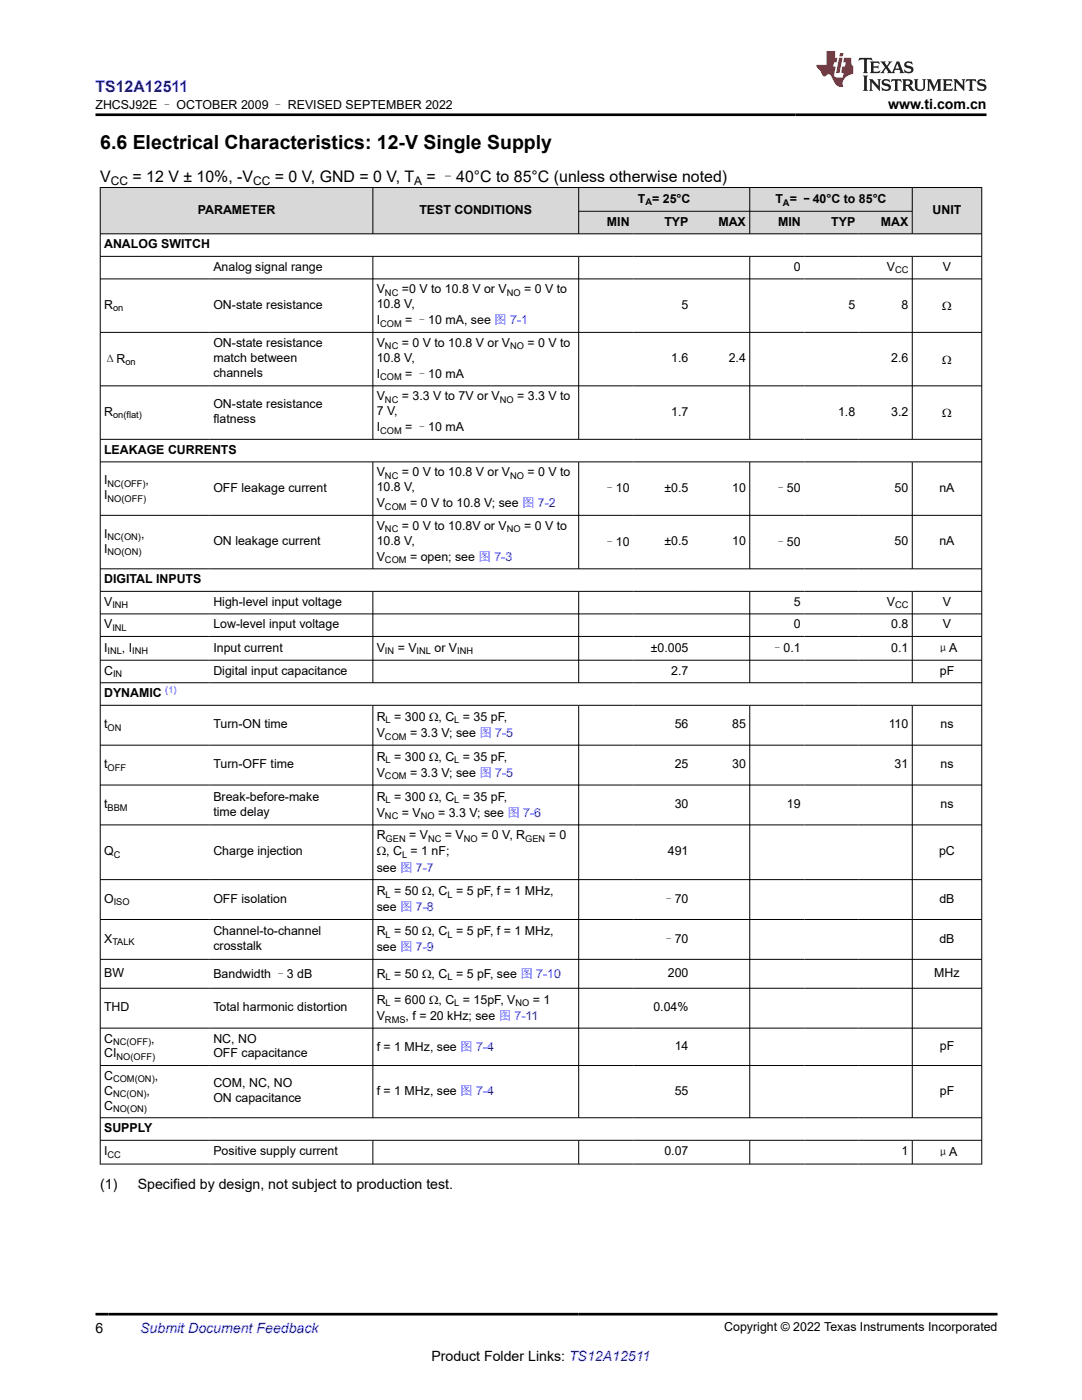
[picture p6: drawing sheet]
<svg xmlns="http://www.w3.org/2000/svg" width="216mm" height="279mm" viewBox="0 0 216 279" stroke-linecap="round" stroke-linejoin="round" font-family="sans-serif">
<defs><g id="words">
<text font-size="3.9" x="20" y="29.8">6.6 Electrical Characteristics: 12-V Single Supply</text>
<text font-size="3.2" fill="#00f" x="19" y="18.3">TS12A12511</text>
<g font-size="3.2">
<text x="20" y="36.3">V</text>
<text x="26.4" y="36.3">= 12 V ± 10%, -V</text>
<text x="54.8" y="36.3">= 0 V, GND = 0 V, T</text>
<text x="85.1" y="36.3">= –40°C to 85°C (unless otherwise noted)</text>
</g>
<g font-size="2.8">
<text x="177.2" y="21.7">www.ti.com.cn</text>
<text x="20" y="237.4">(1)</text>
<text x="27.5" y="237.4">Specified by design, not subject to production test.</text>
<text x="19" y="266">6</text>
<text x="86.1" y="271.7">Product Folder Links: TS12A12511</text>
</g>
<text font-size="2.8" fill="#00f" x="28" y="266">Submit Document Feedback</text>
<g font-size="2.5">
<text x="19" y="21.8">ZHCSJ92E – OCTOBER 2009 – REVISED SEPTEMBER 2022</text>
<text x="127.3" y="40.4">T = 25°C</text>
<text x="154.7" y="40.6">T = –40°C to 85°C</text>
<text x="39.5" y="42.7">PARAMETER</text>
<text x="83.7" y="42.7">TEST CONDITIONS</text>
<text x="121.1" y="45.1">MIN</text>
<text x="132.6" y="45.1">TYP</text>
<text x="143.3" y="45.1">MAX</text>
<text x="155.3" y="45.1">MIN</text>
<text x="165.9" y="45.1">TYP</text>
<text x="175.8" y="45.1">MAX</text>
<text x="186.1" y="42.7">UNIT</text>
<text x="20.8" y="49.6">ANALOG SWITCH</text>
<text x="42.6" y="54.1">Analog signal range</text>
<text x="75.2" y="58.5">V</text>
<text x="80.2" y="58.5">=0 V to 10.8 V or V</text>
<text x="104.6" y="58.5">= 0 V to</text>
<text x="158.4" y="54.1">0</text>
<text x="176.9" y="54.1">V</text>
<text x="188.1" y="54.1">V</text>
<text x="20.8" y="61.6">R</text>
<text x="42.6" y="61.6">ON-state resistance</text>
<text x="75.2" y="61.5">10.8 V,</text>
<text x="75.2" y="64.7">I</text>
<text x="80.9" y="64.7">= –10 mA, see 图 7-1</text>
<text x="136" y="61.6">5</text>
<text x="169.3" y="61.6">5</text>
<text x="179.9" y="61.6">8</text>
<text x="188" y="61.9">Ω</text>
<text x="42.6" y="69.3">ON-state resistance</text>
<text x="75.2" y="69.2">V</text>
<text x="80.2" y="69.2">= 0 V to 10.8 V or V</text>
<text x="105.3" y="69.2">= 0 V to</text>
<text x="20.8" y="72.4">ΔR</text>
<text x="42.6" y="72.3">match between</text>
<text x="42.6" y="75.3">channels</text>
<text x="75.2" y="72.2">10.8 V,</text>
<text x="75.2" y="75.4">I</text>
<text x="80.9" y="75.4">= –10 mA</text>
<text x="133.9" y="72.3">1.6</text>
<text x="145.4" y="72.3">2.4</text>
<text x="177.8" y="72.3">2.6</text>
<text x="188" y="72.6">Ω</text>
<text x="20.8" y="83">R</text>
<text x="42.6" y="81.5">ON-state resistance</text>
<text x="75.2" y="82.9">7 V,</text>
<text x="75.2" y="79.9">V</text>
<text x="80.2" y="79.9">= 3.3 V to 7V or V</text>
<text x="103.2" y="79.9">= 3.3 V to</text>
<text x="133.9" y="83">1.7</text>
<text x="167.2" y="83">1.8</text>
<text x="177.8" y="83">3.2</text>
<text x="188" y="83.2">Ω</text>
<text x="42.6" y="84.5">flatness</text>
<text x="75.2" y="86.1">I</text>
<text x="80.9" y="86.1">= –10 mA</text>
<text x="20.8" y="90.6">LEAKAGE CURRENTS</text>
<text x="75.2" y="95.1">V</text>
<text x="80.2" y="95.1">= 0 V to 10.8 V or V</text>
<text x="105.3" y="95.1">= 0 V to</text>
<text x="20.8" y="99.6">I</text>
<text x="20.8" y="96.7">I</text>
<text x="29.1" y="96.7">,</text>
<text x="42.6" y="98.2">OFF leakage current</text>
<text x="75.2" y="98">10.8 V,</text>
<text x="75.2" y="101.2">V</text>
<text x="81.8" y="101.2">= 0 V to 10.8 V; see 图 7-2</text>
<text x="120.4" y="98.3">–10</text>
<text x="132.6" y="98.2">±0.5</text>
<text x="146.1" y="98.2">10</text>
<text x="154.6" y="98.3">–50</text>
<text x="178.5" y="98.2">50</text>
<text x="187.5" y="98.2">nA</text>
<text x="20.8" y="107.3">I</text>
<text x="28.1" y="107.3">,</text>
<text x="75.2" y="105.7">V</text>
<text x="80.2" y="105.7">= 0 V to 10.8V or V</text>
<text x="104.6" y="105.7">= 0 V to</text>
<text x="20.8" y="110.3">I</text>
<text x="42.6" y="108.8">ON leakage current</text>
<text x="75.2" y="108.7">10.8 V,</text>
<text x="75.2" y="111.9">V</text>
<text x="81.8" y="111.9">= open; see 图 7-3</text>
<text x="120.4" y="108.9">–10</text>
<text x="132.6" y="108.8">±0.5</text>
<text x="146.1" y="108.8">10</text>
<text x="154.6" y="108.9">–50</text>
<text x="178.5" y="108.8">50</text>
<text x="187.5" y="108.8">nA</text>
<text x="20.8" y="116.4">DIGITAL INPUTS</text>
<text x="20.8" y="120.9">V</text>
<text x="20.8" y="125.4">V</text>
<text x="42.6" y="120.9">High-level input voltage</text>
<text x="42.6" y="125.4">Low-level input voltage</text>
<text x="158.4" y="120.9">5</text>
<text x="158.4" y="125.4">0</text>
<text x="176.9" y="120.9">V</text>
<text x="177.8" y="125.4">0.8</text>
<text x="188.1" y="120.9">V</text>
<text x="188.1" y="125.4">V</text>
<text x="20.8" y="130">I</text>
<text x="24.3" y="130">, I</text>
<text x="42.6" y="130">Input current</text>
<text x="75.2" y="130">V</text>
<text x="79.4" y="130">= V</text>
<text x="86.7" y="130">or V</text>
<text x="129.8" y="130">±0.005</text>
<text x="153.9" y="130.2">–0.1</text>
<text x="177.8" y="130">0.1</text>
<text x="186.9" y="130.2">μA</text>
<text x="20.8" y="134.6">C</text>
<text x="42.6" y="134.6">Digital input capacitance</text>
<text x="133.9" y="134.6">2.7</text>
<text x="187.5" y="134.6">pF</text>
<text x="20.8" y="139.1">DYNAMIC</text>
<text x="75.2" y="143.9">R = 300 Ω, C = 35 pF,</text>
<text x="20.8" y="145.4">t</text>
<text x="42.6" y="145.4">Turn-ON time</text>
<text x="75.2" y="147.1">V</text>
<text x="81.8" y="147.1">= 3.3 V; see 图 7-5</text>
<text x="134.6" y="145.4">56</text>
<text x="146.1" y="145.4">85</text>
<text x="177.3" y="145.4">110</text>
<text x="187.7" y="145.4">ns</text>
<text x="20.8" y="153.3">t</text>
<text x="42.6" y="153.3">Turn-OFF time</text>
<text x="75.2" y="151.9">R = 300 Ω, C = 35 pF,</text>
<text x="75.2" y="155.1">V</text>
<text x="81.8" y="155.1">= 3.3 V; see 图 7-5</text>
<text x="134.6" y="153.3">25</text>
<text x="146.1" y="153.3">30</text>
<text x="178.5" y="153.3">31</text>
<text x="187.7" y="153.3">ns</text>
<text x="20.8" y="161.3">t</text>
<text x="42.6" y="159.8">Break-before-make</text>
<text x="75.2" y="159.8">R = 300 Ω, C = 35 pF,</text>
<text x="134.6" y="161.3">30</text>
<text x="157" y="161.3">19</text>
<text x="187.7" y="161.3">ns</text>
<text x="42.6" y="162.8">time delay</text>
<text x="75.2" y="163">V</text>
<text x="75.2" y="167.5">R</text>
<text x="80.2" y="163">= V</text>
<text x="81.7" y="167.5">= V</text>
<text x="87.4" y="163">= 3.3 V; see 图 7-6</text>
<text x="88.8" y="167.5">= V</text>
<text x="96" y="167.5">= 0 V, R</text>
<text x="109.5" y="167.5">= 0</text>
<text x="20.8" y="170.7">Q</text>
<text x="42.6" y="170.7">Charge injection</text>
<text x="75.2" y="170.7">Ω, C = 1 nF;</text>
<text x="75.2" y="173.9">see 图 7-7</text>
<text x="133.3" y="170.7">491</text>
<text x="187.4" y="170.7">pC</text>
<text x="75.2" y="178.7">R = 50 Ω, C = 5 pF, f = 1 MHz,</text>
<text x="20.8" y="180.2">O</text>
<text x="42.6" y="180.2">OFF isolation</text>
<text x="75.2" y="181.9">see 图 7-8</text>
<text x="132.2" y="180.3">–70</text>
<text x="187.5" y="180.2">dB</text>
<text x="20.8" y="188.1">X</text>
<text x="42.6" y="186.6">Channel-to-channel</text>
<text x="42.6" y="189.6">crosstalk</text>
<text x="75.2" y="186.6">R = 50 Ω, C = 5 pF, f = 1 MHz,</text>
<text x="75.2" y="189.9">see 图 7-9</text>
<text x="132.2" y="188.2">–70</text>
<text x="187.5" y="188.1">dB</text>
<text x="20.8" y="195">BW</text>
<text x="42.6" y="195.1">Bandwidth –3 dB</text>
<text x="75.2" y="195.1">R = 50 Ω, C = 5 pF, see 图 7-10</text>
<text x="133.3" y="195">200</text>
<text x="186.4" y="195">MHz</text>
<text x="20.8" y="201.8">THD</text>
<text x="42.6" y="201.8">Total harmonic distortion</text>
<text x="75.2" y="200.4">R = 600 Ω, C = 15pF, V</text>
<text x="75.2" y="203.6">V</text>
<text x="80.9" y="203.6">, f = 20 kHz; see 图 7-11</text>
<text x="106.3" y="200.4">= 1</text>
<text x="130.4" y="201.8">0.04%</text>
<text x="20.8" y="208.1">C</text>
<text x="30.2" y="208.1">,</text>
<text x="42.6" y="208.1">NC, NO</text>
<text x="75.2" y="209.7">f = 1 MHz, see 图 7-4</text>
<text x="134.6" y="209.6">14</text>
<text x="187.5" y="209.6">pF</text>
<text x="20.8" y="211">CI</text>
<text x="20.8" y="215.5">C</text>
<text x="30.9" y="215.5">,</text>
<text x="42.6" y="211">OFF capacitance</text>
<text x="20.8" y="218.5">C</text>
<text x="20.8" y="221.5">C</text>
<text x="29.2" y="218.5">,</text>
<text x="42.6" y="217">COM, NC, NO</text>
<text x="42.6" y="220">ON capacitance</text>
<text x="75.2" y="218.6">f = 1 MHz, see 图 7-4</text>
<text x="134.6" y="218.5">55</text>
<text x="187.5" y="218.5">pF</text>
<text x="20.8" y="226">SUPPLY</text>
<text x="20.8" y="230.6">I</text>
<text x="42.6" y="230.6">Positive supply current</text>
<text x="132.6" y="230.6">0.07</text>
<text x="179.9" y="230.6">1</text>
<text x="186.9" y="230.7">μA</text>
<text x="144.5" y="265.7">Copyright © 2022 Texas Instruments Incorporated</text>
</g>
<g font-size="2.4">
<text x="22.1" y="36.9">CC</text>
<text x="50.5" y="36.9">CC</text>
<text x="82.7" y="36.9">A</text>
</g>
<g font-size="1.9">
<text x="128.8" y="40.9">A</text>
<text x="156.2" y="41.1">A</text>
<text x="76.8" y="59">NC</text>
<text x="101.1" y="59">NO</text>
<text x="178.6" y="54.5">CC</text>
<text x="22.6" y="62.1">on</text>
<text x="75.9" y="65.2">COM</text>
<text x="76.8" y="69.7">NC</text>
<text x="101.8" y="69.7">NO</text>
<text x="25" y="72.9">on</text>
<text x="75.9" y="75.9">COM</text>
<text x="22.6" y="83.5">on(flat)</text>
<text x="76.8" y="80.4">NC</text>
<text x="99.7" y="80.4">NO</text>
<text x="75.9" y="86.6">COM</text>
<text x="76.8" y="95.6">NC</text>
<text x="101.8" y="95.6">NO</text>
<text x="21.5" y="97.2">NC(OFF)</text>
<text x="21.5" y="100.1">NO(OFF)</text>
<text x="76.8" y="101.7">COM</text>
<text x="21.5" y="107.8">NC(ON)</text>
<text x="76.8" y="106.2">NC</text>
<text x="101.1" y="106.2">NO</text>
<text x="21.5" y="110.8">NO(ON)</text>
<text x="76.8" y="112.4">COM</text>
<text x="22.4" y="121.4">INH</text>
<text x="22.4" y="125.9">INL</text>
<text x="178.6" y="121.4">CC</text>
<text x="21.5" y="130.5">INL</text>
<text x="26.4" y="130.5">INH</text>
<text x="76.8" y="130.5">IN</text>
<text x="83.1" y="130.5">INL</text>
<text x="91.2" y="130.5">INH</text>
<text x="22.6" y="135.1">IN</text>
<text x="21.5" y="145.9">ON</text>
<text x="76.8" y="147.6">COM</text>
<text x="77" y="144.4">L</text>
<text x="90.7" y="144.4">L</text>
<text x="21.5" y="153.8">OFF</text>
<text x="76.8" y="155.6">COM</text>
<text x="77" y="152.3">L</text>
<text x="90.7" y="152.3">L</text>
<text x="21.5" y="161.8">BBM</text>
<text x="77" y="160.3">L</text>
<text x="90.7" y="160.3">L</text>
<text x="76.8" y="163.5">NC</text>
<text x="84" y="163.5">NO</text>
<text x="22.7" y="171.2">C</text>
<text x="77" y="168">GEN</text>
<text x="80.2" y="171.2">L</text>
<text x="85.4" y="168">NC</text>
<text x="92.6" y="168">NO</text>
<text x="104.8" y="168">GEN</text>
<text x="77" y="179.2">L</text>
<text x="89.3" y="179.2">L</text>
<text x="22.7" y="180.7">ISO</text>
<text x="22.4" y="188.6">TALK</text>
<text x="77" y="187.1">L</text>
<text x="89.3" y="187.1">L</text>
<text x="77" y="195.6">L</text>
<text x="89.3" y="195.6">L</text>
<text x="77" y="200.9">L</text>
<text x="90.7" y="200.9">L</text>
<text x="102.9" y="200.9">NO</text>
<text x="22.6" y="208.6">NC(OFF)</text>
<text x="76.8" y="204.1">RMS</text>
<text x="23.2" y="211.5">NO(OFF)</text>
<text x="22.6" y="216">COM(ON)</text>
<text x="22.6" y="219">NC(ON)</text>
<text x="22.6" y="222">NO(ON)</text>
<text x="21.5" y="231.1">CC</text>
</g>
<text font-size="1.9" fill="#00f" x="33" y="138.3">(1)</text>
</g></defs>
<g fill="#d8d8d8">
<path d="M20 37.4h175.9v4.8h-175.9z" fill-rule="evenodd"/>
<path d="M20.1 37.5h54.2v9.1h-54.2z" fill-rule="evenodd"/>
<path d="M74.5 37.5h40.9v9.1h-40.9z" fill-rule="evenodd"/>
<path d="M115.5 37.5h34v4.6h-34z" fill-rule="evenodd"/>
<path d="M149.7 37.5h32.3v4.6h-32.3z" fill-rule="evenodd"/>
<path d="M182.1 37.5h13.7v9.1h-13.7z" fill-rule="evenodd"/>
<path d="M115.5 42.2h10.9v4.4h-10.9z" fill-rule="evenodd"/>
<path d="M126.4 42.2h11.7v4.4h-11.7z" fill-rule="evenodd"/>
<path d="M138.1 42.2h11.4v4.4h-11.4z" fill-rule="evenodd"/>
<path d="M149.7 42.2h10.8v4.4h-10.8z" fill-rule="evenodd"/>
<path d="M160.5 42.2h10.9v4.4h-10.9z" fill-rule="evenodd"/>
<path d="M171.4 42.2h10.6v4.4h-10.6z" fill-rule="evenodd"/>
</g>
<g fill="none" stroke="#000" stroke-width=".2">
<path d="M19.9 37.4h176.1M20 37.4v195M74.4 37.4v9.3M115.5 37.4v9.3M149.6 37.4v9.3M182 37.4v9.3M195.9 37.4v195M19.9 46.7h176.1M19.9 51.2h176.1M19.9 55.7h176.1M74.4 51.2v36.5M115.5 51.2v36.5"/>
<path d="M115.5 42.2h66.6M149.6 51.2v36.5M182 51.2v36.5M19.9 66.3h176.1M19.9 77h176.1M19.9 87.7h176.1M19.9 92.2h176.1M74.4 92.2v21.4M115.5 92.2v21.4M149.6 92.2v21.4M182 92.2v21.4M19.9 102.8h176.1"/>
<path d="M19.9 113.5h176.1M19.9 118h176.1M74.4 118v18.3M115.5 118v18.3M149.6 118v18.3M182 118v18.3M19.9 122.5h176.1M19.9 127h176.1M19.9 131.8h176.1M19.9 136.3h176.1M19.9 140.8h176.1M19.9 148.7h176.1"/>
<path d="M19.9 156.7h176.1M74.4 140.8v82.3M115.5 140.8v82.3M149.6 140.8v82.3M182 140.8v82.3M19.9 164.6h176.1M19.9 175.5h176.1M19.9 183.5h176.1M19.9 191.5h176.1M19.9 197.2h176.1M19.9 205.2h176.1M19.9 212.6h176.1"/>
<path d="M19.9 223.1h176.1M19.9 227.6h176.1M19.9 232.3h176.1M74.4 227.6v4.8M115.5 227.6v4.8M149.6 227.6v4.8M182 227.6v4.8"/>
</g>
<path d="M171.5 11.6l-.2 .5 .5-.2h.6v.1v2.2l-.2 .4h1l-.2-.4v-2.2v-.1h.5l.5 .2-.1-.5zM173.6 12.3l.2 .4v1.5l-.2 .4h1.9l.1-.6a1.08 1.08 0 0 1-1.3 .2v-.7h.6l.4 .2v-.7l-.4 .2h-.6v-.5l.2-.2a1 1 0 0 1 1 .3l-.1-.5zM175.7 12.3l.9 1.1-1 1.2h.9l-.2-.2 .5-.8 .4 .8-.2 .2h1.6l-.2-.2 .2-.5h.9l.1 .5-.1 .2h.9l-.2-.3-.8-2h-.5l-.9 2.2-.9-1.1 .9-1.1h-.8l.2 .2-.4 .6-.4-.6 .2-.2zM179 12.7l.4 1h-.7zM180.7 12.4a.65 .65 0 0 0-.2 .7 .65 .65 0 0 0 .6 .5l.6 .1 .1 .3a.79 .79 0 0 1-.7 .4 .79 .79 0 0 1-.7-.5l.1 .7 .2-.1a.93 .93 0 0 0 1.1 .1 .93 .93 0 0 0 .4-1 1.46 1.46 0 0 0-1.2-.6l-.1-.3a1.09 1.09 0 0 1 1.2 .2l-.2-.6-.1 .1-.5-.2zM172.2 15.1l.2 .4v2.2l-.2 .4h1l-.2-.4v-2.2l.2-.4zM173.4 15.8l.2 .4v1.5l-.2 .4h.8l-.3-.4 .1-1.3 1.6 1.8v-2l.2-.4h-.7l.1 .2 .1 1.1-1.2-1.3zM176.2 15.9a.65 .65 0 0 0-.2 .8 .65 .65 0 0 0 .6 .4l.6 .2 .1 .2a.79 .79 0 0 1-.7 .4 .79 .79 0 0 1-.7-.5l.1 .7 .2-.1a.93 .93 0 0 0 1.1 .1 .93 .93 0 0 0 .4-.9 1.46 1.46 0 0 0-1.2-.6l-.1-.4a1.09 1.09 0 0 1 1.2 .2l-.1-.6-.2 .1-.5-.1zM177.9 15.8l-.1 .6a.63 .63 0 0 1 .8-.3v1.6l-.3 .4h1l-.2-.4v-1.6a.66 .66 0 0 1 .8 .3l-.1-.6zM180 15.8l.2 .4v1.5l-.2 .4h1l-.2-.2-.1-.7h.5l.1 .2a.79 .79 0 0 0 1.2 .6l-1-.9a.61 .61 0 0 0 .6-.6 .61 .61 0 0 0-.5-.7zM180.8 16.1h.1a.47 .47 0 0 1 .5 .1 .47 .47 0 0 1 .1 .5l-.1 .1-.7 .1zM182.3 15.8l.2 .2a2.27 2.27 0 0 0 .4 2 1.04 1.04 0 0 0 1.7-.7v-1.3l.2-.2h-.8l.2 .4v1.1a.6 .6 0 0 1-.6 .6 .6 .6 0 0 1-.6-.6v-1.1l.3-.4zM184.9 15.8l.2 .4v1.5l-.2 .4h.8l-.3-.4v-1.4l.9 1.9 .9-1.9v1.4l-.3 .4h1l-.2-.4v-1.5l.2-.4h-.8l-.7 1.5-.6-1.5zM188.1 15.8l.2 .4v1.5l-.2 .4h1.9l.1-.6a1.09 1.09 0 0 1-1.3 .2v-.7h.6l.4 .2v-.6l-.4 .2h-.6v-.6l.2-.1a1.01 1.01 0 0 1 1 .3l-.1-.6zM190.2 15.8l.3 .4v1.5l-.3 .4h.8l-.2-.4v-1.3l1.6 1.8v-2l.2-.4h-.7l.2 .2v1.1l-1.2-1.3zM192.8 15.8l-.1 .6a.63 .63 0 0 1 .8-.3v1.6l-.3 .4h1l-.2-.4v-1.6a.66 .66 0 0 1 .8 .3l-.1-.6zM195.2 15.9a.65 .65 0 0 0-.2 .8 .65 .65 0 0 0 .6 .4l.6 .2 .2 .2a.79 .79 0 0 1-.7 .4 .79 .79 0 0 1-.7-.5l.1 .7 .2-.1a.93 .93 0 0 0 1 .1 .93 .93 0 0 0 .5-.9 1.46 1.46 0 0 0-1.3-.6v-.4a1.09 1.09 0 0 1 1.2 .2l-.2-.6-.2 .1-.5-.1z" fill="#231f20"/>
<path d="M164.9 10.2v2.8h-2l.1 .3 .8 1a.95 .95 0 0 0 1 .9 .59 .59 0 0 1 .5-.4 .59 .59 0 0 1 .5 .4l.4 .7a1.59 1.59 0 0 0 2.1 1.4 1.61 1.61 0 0 1 1-2.3l1-.3-.1-1.5a1.59 1.59 0 0 1-.3-1.7h-1.5l-.2 .9h.6l-.2 .9h-.5l-.2 1v.2l.4 .1-.1 .9h-.7a.73 .73 0 0 1-1-.7l.3-1.5h-.5l.1-.9h.5l.2-.9h-.5v-1.3zM167.4 11.5l-.6 3.1h.7l.6-3.1zM167.6 10.6l-.1 .6h.7l.1-.6z" fill="#ed1c24"/>
<path d="M19 22.9h177.8M19 262.3h180" fill="none" stroke="#000" stroke-width=".53"/>
<use href="#words"/>
</svg>
